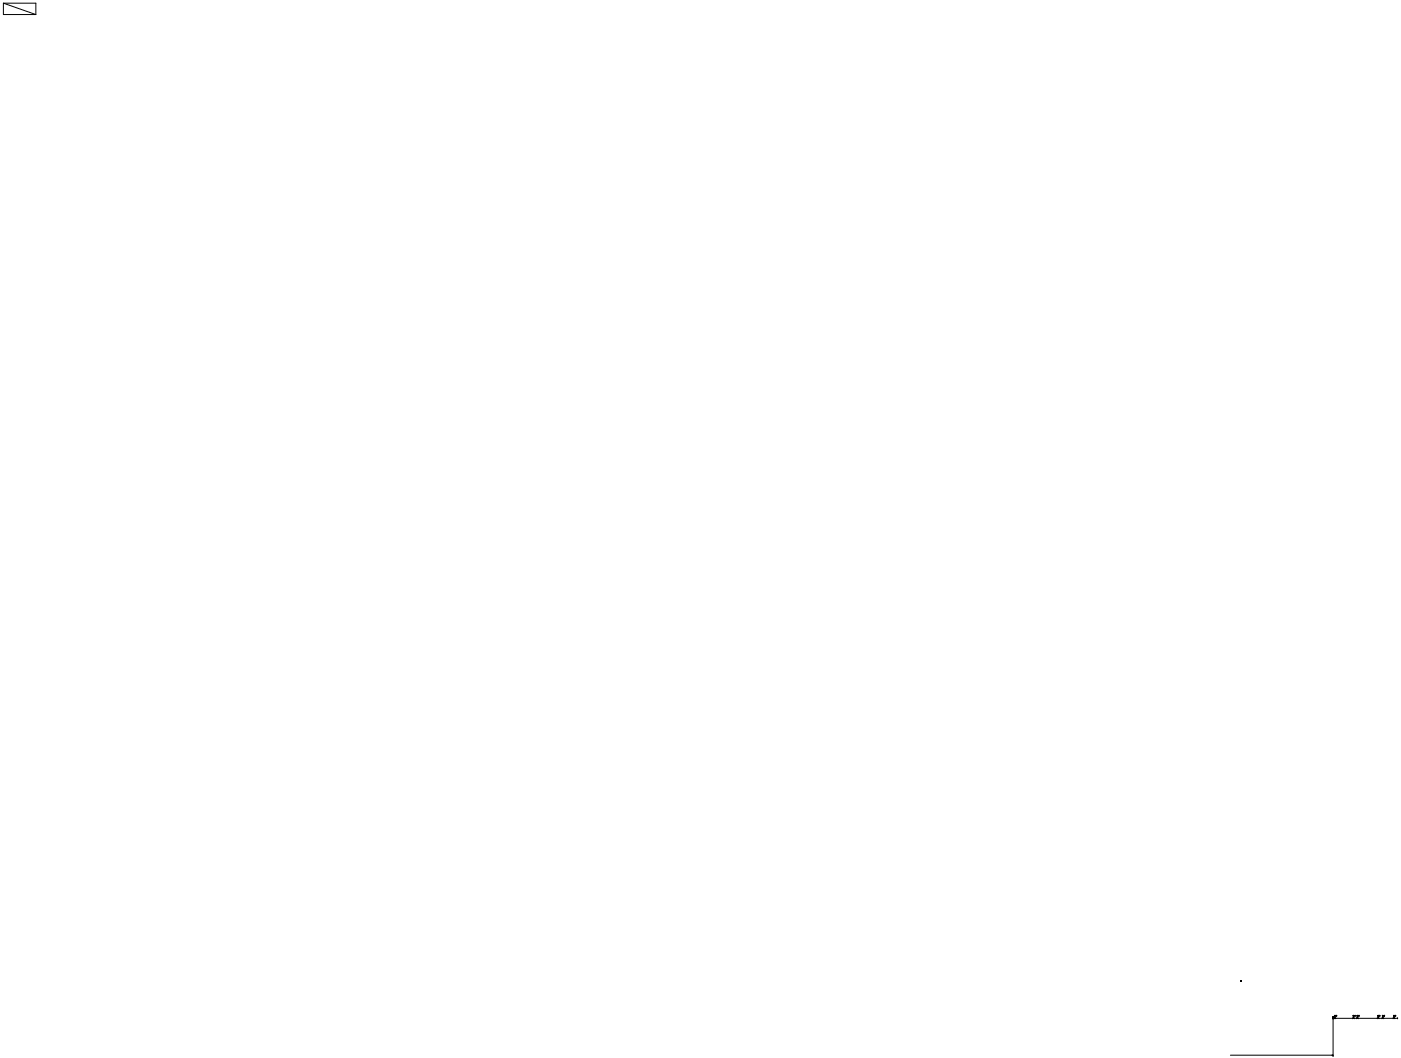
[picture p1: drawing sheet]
<svg xmlns="http://www.w3.org/2000/svg" width="297mm" height="224mm" viewBox="0 0 297 224" stroke-linecap="round" stroke-linejoin="round" font-family="sans-serif">
<g fill="none" stroke="#000" stroke-width=".21">
<path d="M.7 .7h6.9v2.4M.7 .7v2.4h6.9M.7 .7l6.9 2.4M263 207.9h.1M282.5 215.5h.3M282.5 215.9l.1-.4 .1 .4h13.6M282.5 215.7h.2M282.6 215.8v.2l.1-.2M282.6 215.8v.1l.1-.1M282.6 215.7h.1M282.6 215.5v8.4M282.8 215.8v.2"/>
<path d="M282.9 215.7h.2M283 215.2l.4 .1-.4 .1M283.1 215.3h-.1l.1 .1M283.2 215.8v.2M283.4 215.2v.3M283.4 215.3h-.4v.6M286.8 215.8v.2M286.9 215.7h.2M287 215.2l.3 .1-.3 .1M287 215.3h-.1l.1 .1M287.1 215.8v.2M287.3 215.2v.3"/>
<path d="M287.4 215.3h-.4v.6M287.6 215.8v.2M287.7 215.7h.2M287.8 215.2l.3 .1-.3 .1M287.8 215.3h-.1l.1 .1M288 215.8v.2M288.1 215.2v.3M288.2 215.3h-.4v.6M292 215.8v.2M292.1 215.7h.2M292.2 215.2l.3 .1-.3 .1M292.2 215.3h-.1l.1 .1"/>
<path d="M292.4 215.8v.2M292.5 215.2v.3M292.6 215.3h-.4v.6M293 215.8v.2M293.1 215.7h.2M293.2 215.2l.3 .1-.3 .1M293.2 215.3h-.1l.1 .1M293.4 215.8v.2M293.5 215.2v.3M293.6 215.3h-.4v.6M295.4 215.8v.2M295.4 215.7h.2"/>
<path d="M295.5 215.2l.4 .1-.4 .1M295.6 215.3h-.1l.1 .1M295.7 215.8v.2M295.9 215.2v.3M296 215.3h-.5v.6M296.3 215.8v.2M260.9 223.7h21.7M282.5 223.6v.2M282.5 223.9h.2"/>
<circle cx="282.6" cy="215.9" r=".11"/>
<circle cx="283" cy="215.3" r=".11"/>
<circle cx="287" cy="215.3" r=".11"/>
<circle cx="287.8" cy="215.3" r=".11"/>
<circle cx="292.2" cy="215.3" r=".11"/>
<circle cx="293.2" cy="215.3" r=".11"/>
<circle cx="295.5" cy="215.3" r=".11"/>
</g>
</svg>
